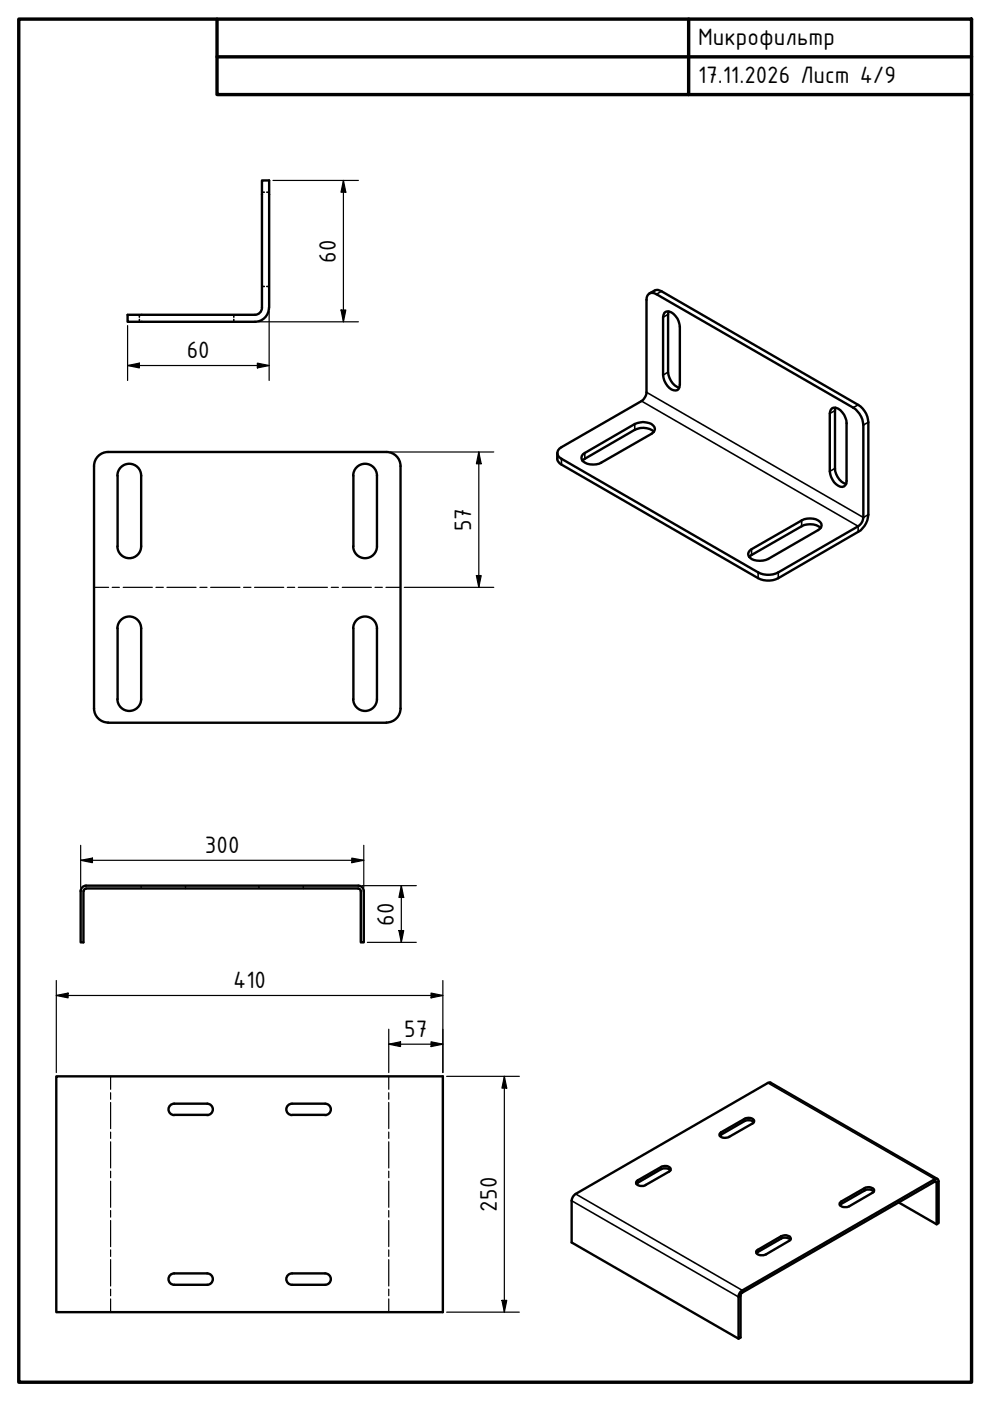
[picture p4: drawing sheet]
<svg xmlns="http://www.w3.org/2000/svg" width="210mm" height="297mm" viewBox="0 0 210 297" stroke-linecap="round" stroke-linejoin="round" font-family="sans-serif">
<defs><g id="words">
<g font-size="5.4">
<text x="148" y="9.6">Микрофильтр</text>
<text x="148" y="17.6">17.11.2026 Лист 4/9</text>
<text x="71.2" y="55.7" transform="rotate(-90 71.2 55.7)">60</text>
<text x="39.6" y="75.9">60</text>
<text x="99.9" y="112.6" transform="rotate(-90 99.9 112.6)">57</text>
<text x="43.4" y="180.8">300</text>
<text x="83.5" y="196.2" transform="rotate(-90 83.5 196.2)">60</text>
<text x="49.4" y="209.5">410</text>
<text x="85.7" y="219.8">57</text>
<text x="105.3" y="256.9" transform="rotate(-90 105.3 256.9)">250</text>
</g>
</g></defs>
<!-- layer: Hidden (ISO) -->
<g fill="none" stroke="#000" stroke-width=".34">
<path d="M55.5 40.8h.5M56.6 40.8h.5M29.5 66.7v.6M29.5 67.7v.5M49.6 66.7v.6M49.6 67.7v.5M55.5 60.7h.5M56.6 60.7h.5M29.9 187.8v.2M29.9 188.2v.2M39.3 187.8v.2M39.3 188.2v.2"/>
<path d="M54.9 187.8v.2M54.9 188.2v.2M64.3 187.8v.2M64.3 188.2v.2"/>
</g>
<!-- layer: Visible (ISO) -->
<g fill="none" stroke="#000" stroke-width=".51">
<path d="M54.1 66.7h-27v1.5h27M55.5 65.2a1.5 1.5 0 0 1-1.5 1.5M55.5 65.2v-26.9h1.6v26.9M57 65.2a2.98 2.98 0 0 1-3 3M137.5 62.3a1.37 1.37 0 0 1 1.7 .1l41.7 24a4.7 4.7 0 0 1 2.1 3.7v19.6a2.37 2.37 0 0 1-1.1 1.9l-16.9 9.8a4.7 4.7 0 0 1-4.3 0l-41.7-24.1a1.3 1.3 0 0 1-.8-1.3 1.3 1.3 0 0 1 .8-1.2l17-9.8 .9-1 .2-.8v-19.6v-.5zM137.7 62.2l1.1-.6a1.32 1.32 0 0 1 1.5 .2l41.6 24a4.7 4.7 0 0 1 2.2 3.7v19.6a4.6 4.6 0 0 1-2.2 3.7l-16.9 9.8a4.7 4.7 0 0 1-4.3 0l-41.7-24.1a1.59 1.59 0 0 1-.8-1.2v-1.3M140.8 66.4a1.6 1.6 0 0 1 2.5 .6 4 4 0 0 1 .8 2.3v12.3a1.08 1.08 0 0 1-.5 1.1 1.08 1.08 0 0 1-1.2-.1 4.1 4.1 0 0 1-1.8-3.1v-12.2zM141.8 66l-.2 .7v12.2a3.8 3.8 0 0 0 2.4 3.3M19.9 98.8v51.4a2.98 2.98 0 0 0 3 3M81.9 95.8h-59a2.98 2.98 0 0 0-3 3M81.9 95.8a2.98 2.98 0 0 1 3 3M84.9 98.8v51.4a2.98 2.98 0 0 1-3 3"/>
<path d="M123.6 96.3l11-6.4a3.6 3.6 0 0 1 3.9 .3 1.02 1.02 0 0 1-.4 1.8l-10.6 6.1a3.3 3.3 0 0 1-4.1-.7l-.1-.3zM138.6 91.6a3.6 3.6 0 0 0-4-.5l-11.1 6.6M176.5 86.5a2.24 2.24 0 0 1 2.5 1.5l.5 1.1v.6v12.3a1.08 1.08 0 0 1-.5 1.1 1.08 1.08 0 0 1-1.3-.1 4.1 4.1 0 0 1-1.8-3.1v-12.2l.3-.9zM177.1 86.4l-.1 12.9a3.6 3.6 0 0 0 2.4 3.3M24.9 100.8a2.52 2.52 0 0 1 2.5-2.5 2.52 2.52 0 0 1 2.5 2.5M24.9 100.8v15a2.52 2.52 0 0 0 2.5 2.5 2.52 2.52 0 0 0 2.5-2.5v-15M74.9 100.8a2.52 2.52 0 0 1 2.5-2.5 2.52 2.52 0 0 1 2.5 2.5M74.9 100.8v15M79.9 100.8v15a2.52 2.52 0 0 1-2.5 2.5 2.52 2.52 0 0 1-2.5-2.5M159 116.7l11-6.4a3.3 3.3 0 0 1 4.1 .7 1.09 1.09 0 0 1-.6 1.4l-10.6 6.1a3.8 3.8 0 0 1-3.9-.3 .93 .93 0 0 1 0-1.5zM174 112a3.5 3.5 0 0 0-4-.4l-10.7 6.1-.5 .4M29.9 133.2v15"/>
<path d="M29.9 133.2a2.52 2.52 0 0 0-2.5-2.5 2.52 2.52 0 0 0-2.5 2.5v15M74.9 133.2a2.52 2.52 0 0 1 2.5-2.5 2.52 2.52 0 0 1 2.5 2.5M74.9 133.2v15M79.9 133.2v15M22.9 153.2h59M24.9 148.2a2.52 2.52 0 0 0 2.5 2.5 2.52 2.52 0 0 0 2.5-2.5M74.9 148.2a2.52 2.52 0 0 0 2.5 2.5 2.52 2.52 0 0 0 2.5-2.5M17.1 188.9v10.9h.6v-10.9M18.2 187.8h57.8a1.16 1.16 0 0 1 1.1 1.1M18.2 188.4h57.7M18.3 187.8a1.16 1.16 0 0 0-1.2 1.1M18.3 188.4l-.5 .3-.1 .2"/>
<path d="M76 188.4l.2 .1 .3 .4M76.5 188.9v10.9h.6v-10.9M11.9 228.2h82v50h-82zM36.9 234h7a1.21 1.21 0 0 1 1.2 1.2 1.21 1.21 0 0 1-1.2 1.2M36.9 236.4h7M36.9 234a1.21 1.21 0 0 0-1.2 1.2 1.21 1.21 0 0 0 1.2 1.2M61.9 236.4h7M68.9 234h-7a1.21 1.21 0 0 0-1.2 1.2 1.21 1.21 0 0 0 1.2 1.2M68.9 234a1.21 1.21 0 0 1 1.2 1.2 1.21 1.21 0 0 1-1.2 1.2M159.8 237.9a1.7 1.7 0 0 0-1.9-.2l-5.3 3.1M135 250.4l5.2-3a1.33 1.33 0 0 1 2 .5l-.3 .5-5 2.8a1.58 1.58 0 0 1-2-.3zM142.2 248.1a1.78 1.78 0 0 0-2-.2l-5.2 3.1"/>
<path d="M152.7 240.2l5.2-3a1.35 1.35 0 0 1 2 .5l-.3 .5-5 2.8a1.39 1.39 0 0 1-2.1-.5zM178.2 254.9l5.1-3a1.4 1.4 0 0 1 2 .5l-.3 .5-5 2.9a1.37 1.37 0 0 1-2-.6zM185.3 252.6a1.69 1.69 0 0 0-2-.2l-5.2 3.1M190.5 254.9l8.1 4.7M198.8 250l-35.6-20.5-41.2 23.6-.4 .4-.4 1.1v8.8l35.4 20.4M36.9 270h7a1.21 1.21 0 0 1 1.2 1.2 1.21 1.21 0 0 1-1.2 1.2h-7M36.9 270a1.21 1.21 0 0 0-1.2 1.2 1.21 1.21 0 0 0 1.2 1.2M68.9 270h-7a1.21 1.21 0 0 0-1.2 1.2 1.21 1.21 0 0 0 1.2 1.2h7M68.9 270a1.21 1.21 0 0 1 1.2 1.2 1.21 1.21 0 0 1-1.2 1.2M157 273.9l41.2-23.9 .4-.1 .3 .2 .1 .4v8.8l-.4 .3v-8.9l-.3-.2-41 23.6-.3 .5v9l-.4 .2v-9.1zM160.4 265.2l5.2-3.1a1.51 1.51 0 0 1 2 .4l-.1 .5-5.1 3a1.43 1.43 0 0 1-2.1-.6zM167.6 262.8a1.69 1.69 0 0 0-2-.2l-5.2 3.1"/>
</g>
<!-- layer: Visible Narrow (ISO) -->
<g fill="none" stroke="#000" stroke-width=".34">
<path d="M140.3 61.8l-1.1 .6M141.6 66.7l-1 .6M141.6 78.9l-1 .6M119 97.3v1.2M124 96v1.3M134.6 89.9v1.2M136 85l45.9 26.6v1.2M137.1 83.2l45.9 26.5 1.1-.6M177 87.1l-1.1 .6M177 99.3l-1.1 .6M181.9 85.8l-1 .6M184.1 89.5l-1.1 .6"/>
<path d="M159.3 116.4v1.3M170 110.3v1.3M160.7 121.4v1.2M165 121.4v1.2M157.9 237.2v.5M162.8 229.6l35.4 20.4v.5l.4 .2 .4-.2M121.2 254.6l35.4 20.4 .4-.3M122 253.1l35.4 20.5v.5M135.2 250.3v.5M140.2 247.4v.5M152.9 240.1v.5M178.4 254.7v.6"/>
<path d="M183.3 251.9v.5M160.7 265v.5M165.6 262.1v.5"/>
</g>
<!-- layer: Bend Centerline (ISO) -->
<g fill="none" stroke="#000" stroke-width=".25">
<path d="M19.9 124.5h3.1M23.8 124.5h1.5M26.1 124.5h6.2M33.1 124.5h1.5M35.4 124.5h6.2M42.4 124.5h1.5M44.7 124.5h6.2M51.6 124.5h1.6M54 124.5h6.2M60.9 124.5h1.6M63.2 124.5h6.2M70.2 124.5h1.6"/>
<path d="M72.6 124.5h6.1M79.5 124.5h1.6M81.8 124.5h3.1M23.5 228.2v2.8M23.5 231.7v1.4M23.5 233.8v5.5M82.4 228.2v2.8M82.4 231.7v1.4M82.4 233.8v5.5M23.5 240v1.4M23.5 242.1v5.5M23.5 248.3v1.4"/>
<path d="M23.5 250.4v5.6M23.5 256.7v1.3M23.5 258.8v5.5M82.4 240v1.4M82.4 242.1v5.5M82.4 248.3v1.4M82.4 250.4v5.6M82.4 256.7v1.3M82.4 258.8v5.5M23.5 265v1.4M23.5 267.1v5.6M23.5 273.3v1.4"/>
<path d="M23.5 275.4v2.8M82.4 265v1.4M82.4 267.1v5.6M82.4 273.3v1.4M82.4 275.4v2.8"/>
</g>
<!-- layer: Border (ISO) -->
<path d="M4 4h202v289.1h-202zM46 4v16.1h160M46 12.1h160M146 4v16.1" fill="none" stroke="#000" stroke-width=".72"/>
<!-- layer: Dimension (ISO) -->
<g fill="none" stroke="#000" stroke-width=".25">
<path d="M57.9 38.3h18.1M72.8 38.3l.5 2.5h-1zM72.8 38.3v29.9M27.1 77.5l2.4-.5v1zM27.1 77.5h30M27.1 69v11.7M54.6 77l2.5 .5-2.5 .5zM54.9 68.2h21.1M57.1 66v14.7M72.3 65.7h1l-.5 2.5zM82.7 95.8h22M101.5 95.8l.5 2.5h-1z"/>
<path d="M101.5 95.8v28.7M85.7 124.5h19M101 122h1l-.5 2.5zM17.1 179.2v9M77.1 179.2v9M17.1 182.4l2.5-.5v1zM17.1 182.4h60M74.6 181.9l2.5 .5-2.5 .5zM76.8 187.8h11.5M77.9 199.8h10.4M84.6 197.3h1l-.5 2.5zM85.1 187.8l.5 2.5h-1z"/>
<path d="M85.1 187.8v12M11.9 211.1l2.5-.5v1zM11.9 211.1h82M11.9 207.9v19.5M82.4 218.2v9.2M91.4 210.6l2.5 .5-2.5 .5zM93.9 207.9v19.5M82.4 221.4l2.5-.5v1zM82.4 221.4h11.5M91.4 220.9l2.5 .5-2.5 .5zM94.7 228.2h15.4M106.9 228.2l.5 2.5h-1z"/>
<path d="M106.9 228.2v50M94.7 278.2h15.4M106.4 275.7h1l-.5 2.5z"/>
</g>
<g fill="#000">
<path d="M72.8 38.3l.5 2.5h-1zM27.1 77.5l2.4-.5v1zM54.6 77l2.5 .5-2.5 .5zM72.3 65.7h1l-.5 2.5zM101.5 95.8l.5 2.5h-1zM101 122h1l-.5 2.5zM17.1 182.4l2.5-.5v1zM74.6 181.9l2.5 .5-2.5 .5zM84.6 197.3h1l-.5 2.5zM85.1 187.8l.5 2.5h-1zM11.9 211.1l2.5-.5v1zM91.4 210.6l2.5 .5-2.5 .5z"/>
<path d="M82.4 221.4l2.5-.5v1zM91.4 220.9l2.5 .5-2.5 .5zM106.9 228.2l.5 2.5h-1zM106.4 275.7h1l-.5 2.5z"/>
</g>
<use href="#words"/>
</svg>
